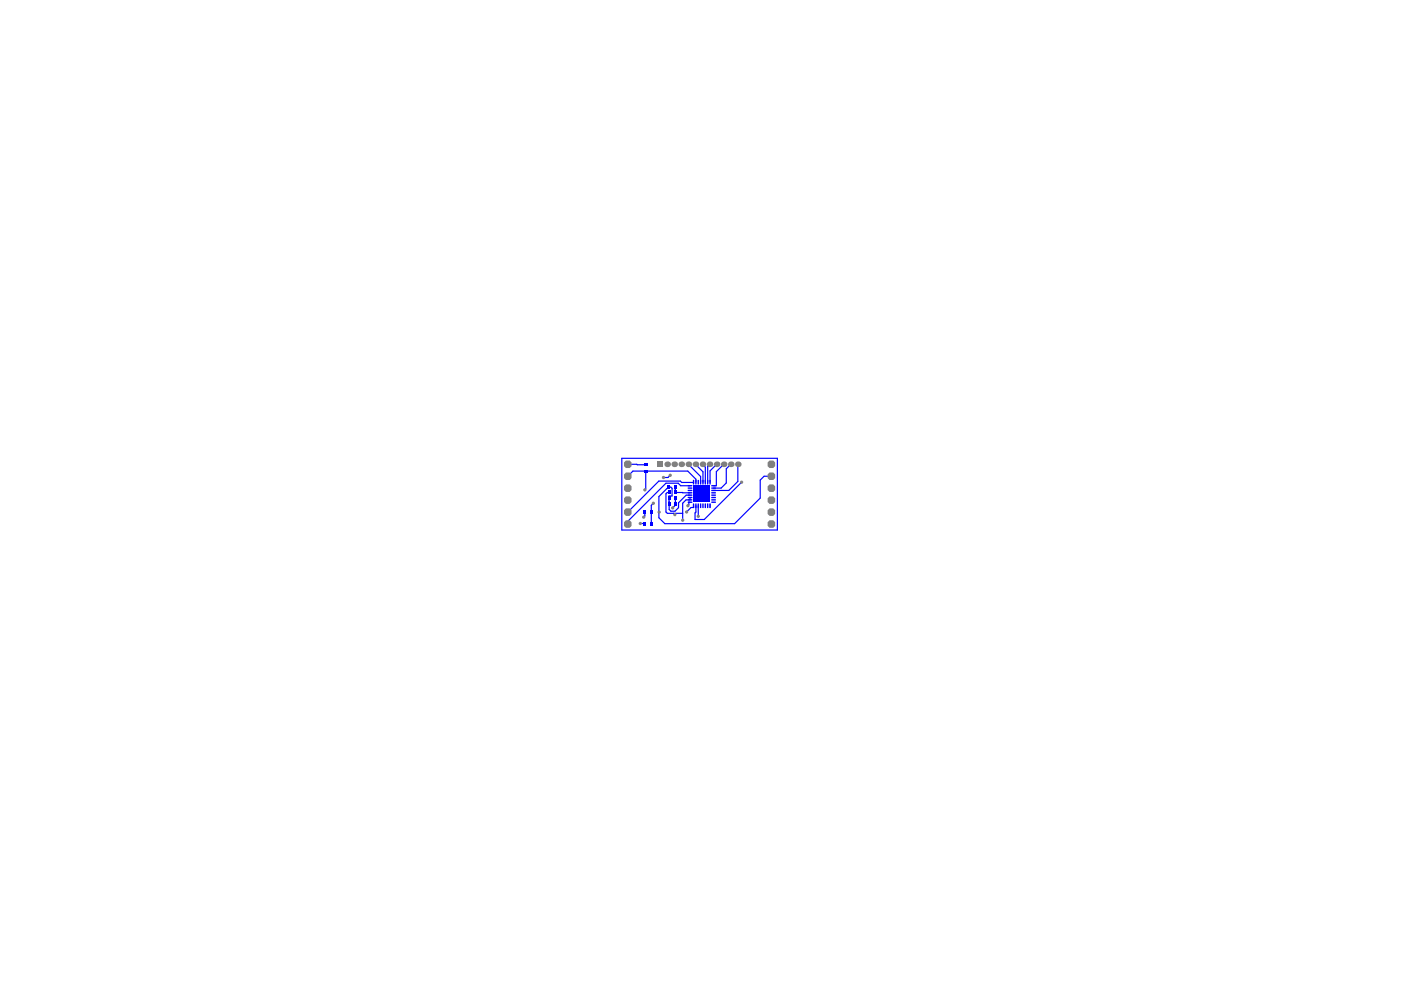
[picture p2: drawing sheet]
<svg xmlns="http://www.w3.org/2000/svg" width="297mm" height="210mm" viewBox="0 0 297 210" stroke-linecap="round" stroke-linejoin="round" font-family="sans-serif">
<path d="M147 103h3.5v3.5h-3.5z" fill="#00f"/>
<g fill="none" stroke="#00f" stroke-width=".25">
<path d="M131.8 97.2h33v15.2h-33zM133.1 98.4l3.8 .1M136.9 99.9v3.8l-.2 .2M145.9 98.4l2.6 2.6v1.2M147.4 98.4l1.6 1.6v2.2M148.9 98.4l.6 .6v3.2M150.4 98.4l-.4 .4v3.4M151.9 98.4l-1.4 1.4v2.4M153.4 98.4l-1.5 1.6v3h-.6M154.9 98.4l-.9 1v3l-1.1 1.1h-1.6M156.4 98.4v3.7l-1.9 1.9h-3.2M133.1 101l1.1-1.1h11.6l1.7 1.7v.6"/>
<path d="M135.8 111h.9M136.7 108.6v.8l-.2 .2M138.5 106.7l-.4 .4v3.9M139.7 108.6h.1M141.8 103.3h.4l.3 .2v1.7h-.7l.1 2.8 .3 .4h.9l.8-.8v-1l1.6-1.6h.8M141.8 104.4h-.3l-.3 .3v3.9l.3 .2h3.2M141.8 104.4h.1M142.1 100.8l-.5 .4h-.9M142.8 108.8l.3 .3M143.2 103.8h.1M143.2 103.2v1.2l3.1 .1M143.2 105.7v1.4l-.6 .6"/>
<path d="M146.3 103h-2l-.5-.5h-2.6l-8.1 8v.6M146.3 105.5v.5h-.8l-.8 .7v3.6M146.3 106.5h-.3v.5l-.2 .2M147 102.2l-2.5 .1-.3-.3h-4.5l-6.6 6.6M147 107.2v.4h-.5l-.9 1M148 107.2v2.3M157.2 102.2l-7.9 7.9h-1.9l.1-2.9M163.6 101h-1.6l-.8 .8v3.8l-5.5 5.4h-14.7l-1.3-1.2v-4.5l1.7-1.7h.4v-.4"/>
</g>
<g fill="#808080">
<circle cx="138.5" cy="106.7" r=".35"/>
<circle cx="135.8" cy="111" r=".35"/>
<circle cx="136.5" cy="109.6" r=".35"/>
<circle cx="145.8" cy="107.2" r=".35"/>
<circle cx="143.1" cy="109.1" r=".35"/>
<circle cx="142.6" cy="107.7" r=".35"/>
<circle cx="157.2" cy="102.2" r=".35"/>
<circle cx="136.7" cy="103.9" r=".35"/>
<circle cx="139.7" cy="108.6" r=".35"/>
<circle cx="142.1" cy="100.8" r=".35"/>
<circle cx="140.7" cy="101.2" r=".35"/>
<circle cx="148" cy="109.5" r=".35"/>
<circle cx="144.7" cy="110.3" r=".35"/>
<circle cx="145.6" cy="108.6" r=".35"/>
<circle cx="143" cy="98.4" r=".6"/>
<circle cx="148.9" cy="98.4" r=".6"/>
<circle cx="154.9" cy="98.4" r=".6"/>
<circle cx="141.5" cy="98.4" r=".6"/>
<circle cx="144.4" cy="98.4" r=".6"/>
<circle cx="145.9" cy="98.4" r=".6"/>
<circle cx="147.4" cy="98.4" r=".6"/>
<circle cx="151.9" cy="98.4" r=".6"/>
<circle cx="153.4" cy="98.4" r=".6"/>
<circle cx="156.4" cy="98.4" r=".6"/>
<circle cx="150.4" cy="98.4" r=".6"/>
</g>
<g fill="#808080">
<path d="M139.4 97.8h1.2v1.2h-1.2z" fill-rule="evenodd"/>
<path d="M132.3 108.2l.4-.4h.8l.4 .4v.8l-.4 .4h-.8l-.4-.4z" fill-rule="evenodd"/>
<path d="M132.3 105.6l.4-.4h.8l.4 .4v.8l-.4 .4h-.8l-.4-.4z" fill-rule="evenodd"/>
<path d="M132.3 100.6l.4-.4h.8l.4 .4v.8l-.4 .4h-.8l-.4-.4z" fill-rule="evenodd"/>
<path d="M132.3 98l.4-.4h.8l.4 .4v.8l-.4 .4h-.8l-.4-.4z" fill-rule="evenodd"/>
<path d="M162.8 108.2l.4-.4h.7l.4 .4v.8l-.4 .4h-.7l-.4-.4z" fill-rule="evenodd"/>
<path d="M162.8 105.6l.4-.4h.7l.4 .4v.8l-.4 .4h-.7l-.4-.4z" fill-rule="evenodd"/>
<path d="M162.8 100.6l.4-.4h.7l.4 .4v.8l-.4 .4h-.7l-.4-.4z" fill-rule="evenodd"/>
<path d="M162.8 98l.4-.4h.7l.4 .4v.8l-.4 .4h-.7l-.4-.4z" fill-rule="evenodd"/>
<path d="M132.3 110.7l.4-.4h.8l.4 .4v.8l-.4 .4h-.8l-.4-.4z" fill-rule="evenodd"/>
<path d="M132.3 103.1l.4-.4h.8l.4 .4v.8l-.4 .4h-.8l-.4-.4z" fill-rule="evenodd"/>
<path d="M162.8 110.7l.4-.4h.7l.4 .4v.8l-.4 .4h-.7l-.4-.4z" fill-rule="evenodd"/>
<path d="M162.8 103.1l.4-.4h.7l.4 .4v.8l-.4 .4h-.7l-.4-.4z" fill-rule="evenodd"/>
</g>
<g fill="#00f">
<path d="M136.4 110.6h.6v.8h-.6z" fill-rule="evenodd"/>
<path d="M136.4 108.2h.6v.8h-.6z" fill-rule="evenodd"/>
<path d="M136.5 98.2h.8v.6h-.8z" fill-rule="evenodd"/>
<path d="M137.8 110.6h.6v.8h-.6z" fill-rule="evenodd"/>
<path d="M142.9 106.5h.6v.8h-.6z" fill-rule="evenodd"/>
<path d="M142.9 104h.6v.8h-.6z" fill-rule="evenodd"/>
<path d="M146.9 101.8h.3l-.1 .9h-.2z" fill-rule="evenodd"/>
<path d="M147.5 101.7l.2 .1-.1 .9h-.2z" fill-rule="evenodd"/>
<path d="M148.5 101.7l.2 .1-.1 .9h-.2z" fill-rule="evenodd"/>
<path d="M148.9 101.8h.3l-.1 .9h-.2z" fill-rule="evenodd"/>
<path d="M149.5 101.7l.2 .1-.1 .9h-.2z" fill-rule="evenodd"/>
<path d="M150.5 101.7l.2 .1-.1 .9h-.2z" fill-rule="evenodd"/>
<path d="M136.5 99.6h.8v.6h-.8z" fill-rule="evenodd"/>
<path d="M142.9 102.8h.6v.8h-.6z" fill-rule="evenodd"/>
<path d="M142.9 105.3h.6v.8h-.6z" fill-rule="evenodd"/>
<path d="M147.4 106.8h.3l-.1 .9h-.2z" fill-rule="evenodd"/>
<path d="M146.9 106.8h.3l-.1 .9h-.2z" fill-rule="evenodd"/>
<path d="M149.4 106.8h.3l-.1 .9h-.2z" fill-rule="evenodd"/>
<path d="M148.9 106.8h.3l-.1 .9h-.2z" fill-rule="evenodd"/>
<path d="M148.4 106.8h.3l-.1 .9h-.2z" fill-rule="evenodd"/>
<path d="M150.4 106.8h.3l-.1 .9-.2-.1z" fill-rule="evenodd"/>
<path d="M137.8 108.2h.6v.8h-.6z" fill-rule="evenodd"/>
<path d="M141.6 106.5h.6v.8h-.6z" fill-rule="evenodd"/>
<path d="M141.5 104h.6v.8h-.6z" fill-rule="evenodd"/>
<path d="M145.8 106.4l.9-.1 .1 .3h-.9z" fill-rule="evenodd"/>
<path d="M145.8 105.9l.9-.1 .1 .3h-.9z" fill-rule="evenodd"/>
<path d="M145.8 104.9l.9-.1 .1 .3h-.9z" fill-rule="evenodd"/>
<path d="M145.8 104.4l.9-.1 .1 .3h-.9z" fill-rule="evenodd"/>
<path d="M145.8 103.9l.9-.1 .1 .3h-.9z" fill-rule="evenodd"/>
<path d="M147.9 101.8h.3l-.1 .9h-.2z" fill-rule="evenodd"/>
<path d="M149.9 101.8h.3l-.1 .9h-.2z" fill-rule="evenodd"/>
<path d="M145.8 102.9l.9-.1 .1 .3h-.9z" fill-rule="evenodd"/>
<path d="M141.5 102.8h.6v.8h-.6z" fill-rule="evenodd"/>
<path d="M141.5 105.3h.6v.8h-.6z" fill-rule="evenodd"/>
<path d="M149.9 106.8h.3l-.1 .9h-.2z" fill-rule="evenodd"/>
<path d="M147.9 106.8h.3l-.1 .9h-.2z" fill-rule="evenodd"/>
<path d="M145.8 105.4l.9-.1 .1 .3h-.9z" fill-rule="evenodd"/>
<path d="M145.8 103.4l.9-.1 .1 .3h-.9z" fill-rule="evenodd"/>
<path d="M150.8 105.9l.9-.1 .1 .3h-.9z" fill-rule="evenodd"/>
<path d="M150.8 106.4l.9-.1 .1 .3h-.9z" fill-rule="evenodd"/>
<path d="M150.8 103.9l.9-.1 .1 .3h-.9z" fill-rule="evenodd"/>
<path d="M150.9 104.3h.8l.1 .3h-.9z" fill-rule="evenodd"/>
<path d="M150.8 104.9l.9-.1 .1 .3h-.9z" fill-rule="evenodd"/>
<path d="M150.8 102.9l.9-.1 .1 .3h-.9z" fill-rule="evenodd"/>
<path d="M150.9 103.3h.8l.1 .3h-.9z" fill-rule="evenodd"/>
<path d="M150.9 105.3h.8l.1 .3h-.9z" fill-rule="evenodd"/>
</g>
</svg>
